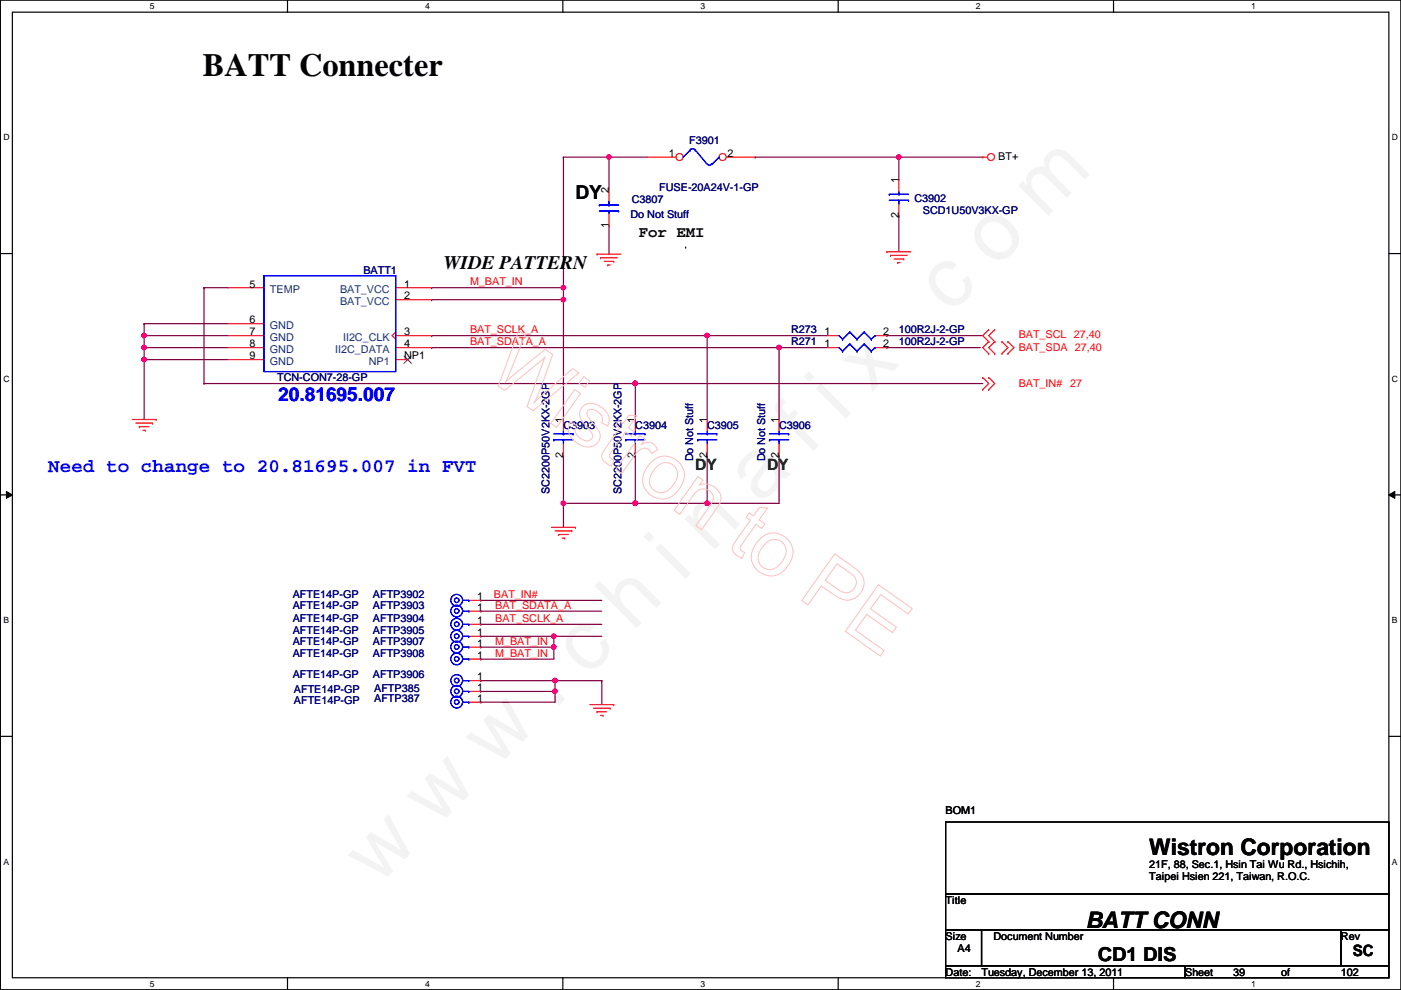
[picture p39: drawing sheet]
<svg xmlns="http://www.w3.org/2000/svg" width="297mm" height="210mm" viewBox="0 0 297 210" stroke-linecap="round" stroke-linejoin="round" font-family="sans-serif">
<defs><g id="words">
<text font-size="17.6" fill="#f0f" x="80.1" y="188" transform="rotate(-45 80.1 188)">w w w . c h i n a f i x . c o m</text>
<text font-size="6.9" x="43" y="16.2">BATT Connecter</text>
<g font-size="4.8">
<text x="243.7" y="181.3">Wistron Corporation</text>
<text x="230.2" y="196.8">BATT CONN</text>
</g>
<g font-size="4.1">
<text x="122" y="42.2">DY</text>
<text x="94.1" y="57.1">WIDE PATTERN</text>
<text x="232.7" y="203.7">CD1 DIS</text>
</g>
<g font-size="4.1" fill="#00f">
<text x="59" y="85.1">20.81695.007</text>
<text x="10.2" y="100">Need to change to 20.81695.007 in FVT</text>
</g>
<g font-size="3.3">
<text x="135.5" y="50.2">For EMI</text>
<text x="286.8" y="202.8">SC</text>
</g>
<g font-size="3.3" fill="#008000">
<text x="147.4" y="99.7">DY</text>
<text x="162.6" y="99.7">DY</text>
</g>
<g font-size="2.3">
<text x="141.8" y="33.3">1</text>
<text x="154.3" y="33.3">2</text>
<text x="211.7" y="33.9">BT+</text>
<text x="129.1" y="40.9" transform="rotate(-90 129.1 40.9)">2</text>
<text x="190.5" y="38.9" transform="rotate(-90 190.5 38.9)">1</text>
<text x="190.5" y="46.3" transform="rotate(-90 190.5 46.3)">2</text>
<text x="129.1" y="48.3" transform="rotate(-90 129.1 48.3)">1</text>
<text x="52.9" y="61">5</text>
<text x="85.7" y="61">1</text>
<text x="85.7" y="63.5">2</text>
<text x="52.9" y="68.6">6</text>
<text x="52.9" y="71.1">7</text>
<text x="85.7" y="71.1">3</text>
<text x="174.8" y="71.1">1</text>
<text x="187.3" y="71.1">2</text>
<text x="52.9" y="73.7">8</text>
<text x="52.9" y="76.2">9</text>
<text x="85.7" y="73.7">4</text>
<text x="85.7" y="76.2">NP1</text>
<text x="174.8" y="73.7">1</text>
<text x="187.3" y="73.7">2</text>
<text x="119.4" y="89.7" transform="rotate(-90 119.4 89.7)">1</text>
<text x="134.7" y="89.7" transform="rotate(-90 134.7 89.7)">1</text>
<text x="149.9" y="89.7" transform="rotate(-90 149.9 89.7)">1</text>
<text x="165.1" y="89.7" transform="rotate(-90 165.1 89.7)">1</text>
<text x="119.4" y="97.1" transform="rotate(-90 119.4 97.1)">2</text>
<text x="134.7" y="97.1" transform="rotate(-90 134.7 97.1)">2</text>
<text x="149.9" y="97.1" transform="rotate(-90 149.9 97.1)">2</text>
<text x="165.1" y="97.1" transform="rotate(-90 165.1 97.1)">2</text>
<text x="101.2" y="129.5">1</text>
<text x="101.2" y="127.3">1</text>
<text x="101.2" y="132.3">1</text>
<text x="101.2" y="137.2">1</text>
<text x="101.2" y="134.9">1</text>
<text x="101.2" y="139.7">1</text>
<text x="101.2" y="146.6">1</text>
<text x="101.2" y="144.3">1</text>
<text x="101.2" y="148.8">1</text>
<text x="200.5" y="172.6">BOM1</text>
<text x="243.7" y="184">21F, 88, Sec.1, Hsin Tai Wu Rd., Hsichih,</text>
<text x="200.5" y="191.6">Title</text>
<text x="243.7" y="186.6">Taipei Hsien 221, Taiwan, R.O.C.</text>
<text x="200.5" y="199.2">Size</text>
<text x="203" y="201.8">A4</text>
<text x="210.6" y="199.2">Document Number</text>
<text x="284.3" y="199.2">Rev</text>
<text x="200.5" y="206.8">Date:</text>
<text x="208.1" y="206.8">Tuesday, December 13, 2011</text>
<text x="251.3" y="206.8">Sheet</text>
<text x="261.4" y="206.8">39</text>
<text x="271.6" y="206.8">of</text>
<text x="284.3" y="206.8">102</text>
</g>
<g font-size="2.3" fill="#000080">
<text x="146.1" y="30.6">F3901</text>
<text x="139.8" y="40.5">FUSE-20A24V-1-GP</text>
<text x="133.7" y="46.3">Do Not Stuff</text>
<text x="133.9" y="43">C3807</text>
<text x="193.9" y="42.8">C3902</text>
<text x="195.7" y="45.3">SCD1U50V3KX-GP</text>
<text x="77" y="58">BATT1</text>
<text x="167.7" y="70.7">R273</text>
<text x="190.6" y="70.7">100R2J-2-GP</text>
<text x="167.7" y="73.2">R271</text>
<text x="190.6" y="73.2">100R2J-2-GP</text>
<text x="58.8" y="80.9">TCN-CON7-28-GP</text>
<text x="119.5" y="91">C3903</text>
<text x="134.7" y="91">C3904</text>
<text x="149.9" y="91">C3905</text>
<text x="165.2" y="91">C3906</text>
<text x="147" y="97.8" transform="rotate(-90 147 97.8)">Do Not Stuff</text>
<text x="162.2" y="97.8" transform="rotate(-90 162.2 97.8)">Do Not Stuff</text>
<text x="116.5" y="104.7" transform="rotate(-90 116.5 104.7)">SC2200P50V2KX-2GP</text>
<text x="131.7" y="104.7" transform="rotate(-90 131.7 104.7)">SC2200P50V2KX-2GP</text>
<text x="62.1" y="129.1">AFTE14P-GP</text>
<text x="62.1" y="131.9">AFTE14P-GP</text>
<text x="62.1" y="126.8">AFTE14P-GP</text>
<text x="79.1" y="129.1">AFTP3903</text>
<text x="79.1" y="131.9">AFTP3904</text>
<text x="79.1" y="126.8">AFTP3902</text>
<text x="62.1" y="136.7">AFTE14P-GP</text>
<text x="62.1" y="134.5">AFTE14P-GP</text>
<text x="79.1" y="136.7">AFTP3907</text>
<text x="79.1" y="134.5">AFTP3905</text>
<text x="62.1" y="143.8">AFTE14P-GP</text>
<text x="62.1" y="139.3">AFTE14P-GP</text>
<text x="79.1" y="143.8">AFTP3906</text>
<text x="79.1" y="139.3">AFTP3908</text>
<text x="62.3" y="146.9">AFTE14P-GP</text>
<text x="62.3" y="149.2">AFTE14P-GP</text>
<text x="79.3" y="146.6">AFTP385</text>
<text x="79.3" y="148.9">AFTP387</text>
</g>
<g font-size="2.3" fill="#004080">
<text x="57.2" y="62.1">TEMP</text>
<text x="72.1" y="62.1">BAT_VCC</text>
<text x="72.1" y="64.6">BAT_VCC</text>
<text x="57.2" y="69.7">GND</text>
<text x="57.2" y="72.2">GND</text>
<text x="57.2" y="74.8">GND</text>
<text x="57.2" y="77.3">GND</text>
<text x="71.1" y="74.8">II2C_DATA</text>
<text x="72.7" y="72.2">II2C_CLK</text>
<text x="78.2" y="77.3">NP1</text>
</g>
<g font-size="2.3" fill="#f00">
<text x="99.6" y="60.5">M_BAT_IN</text>
<text x="99.6" y="70.7">BAT_SCLK_A</text>
<text x="216" y="71.7">BAT_SCL 27,40</text>
<text x="99.6" y="73.2">BAT_SDATA_A</text>
<text x="216" y="74.5">BAT_SDA 27,40</text>
<text x="216" y="82.1">BAT_IN#</text>
<text x="226.9" y="82.1">27</text>
<text x="104.7" y="126.8">BAT_IN#</text>
<text x="105" y="131.9">BAT_SCLK_A</text>
<text x="105" y="129.1">BAT_SDATA_A</text>
<text x="105" y="136.7">M_BAT_IN</text>
<text x="105" y="139.2">M_BAT_IN</text>
</g>
<g font-size="1.8">
<text x="31.8" y="1.9">5</text>
<text x="90.1" y="1.9">4</text>
<text x="148.5" y="1.9">3</text>
<text x="206.9" y="1.9">2</text>
<text x="265.3" y="1.9">1</text>
<text x=".7" y="29.8">D</text>
<text x="295.1" y="29.8">D</text>
<text x=".7" y="80.9">C</text>
<text x="295.1" y="80.9">C</text>
<text x=".7" y="132.1">B</text>
<text x="295.1" y="132.1">B</text>
<text x=".7" y="183.3">A</text>
<text x="295.1" y="183.3">A</text>
<text x="31.8" y="209.2">5</text>
<text x="90.1" y="209.2">4</text>
<text x="148.5" y="209.2">3</text>
<text x="206.9" y="209.2">2</text>
<text x="265.3" y="209.2">1</text>
</g>
</g></defs>
<path d="M.1 0h296.9v209.8h-296.9zM2.6 2.6h291.9v204.7h-291.9z" fill="none" stroke="#000" stroke-width=".25"/>
<g fill="#fff">
<path d="M31.8 .3h1v2h-1z"/>
<path d="M31.8 207.6h1v1.9h-1z"/>
</g>
<path d="M61 0v2.6M61 207.3v2.5" fill="none" stroke="#000" stroke-width=".25"/>
<g fill="#fff">
<path d="M90.1 .3h1v2h-1z"/>
<path d="M90.1 207.6h1v1.9h-1z"/>
</g>
<path d="M119.3 0v2.6M119.3 207.3v2.5" fill="none" stroke="#000" stroke-width=".25"/>
<g fill="#fff">
<path d="M148.5 .3h1v2h-1z"/>
<path d="M148.5 207.6h1v1.9h-1z"/>
</g>
<path d="M177.7 0v2.6M177.7 207.3v2.5" fill="none" stroke="#000" stroke-width=".25"/>
<g fill="#fff">
<path d="M206.9 .3h1v2h-1z"/>
<path d="M206.9 207.6h1v1.9h-1z"/>
</g>
<path d="M236.1 0v2.6M236.1 207.3v2.5" fill="none" stroke="#000" stroke-width=".25"/>
<g fill="#fff">
<path d="M265.3 .3h.9v2h-.9z"/>
<path d="M265.3 207.6h.9v1.9h-.9z"/>
<path d="M.7 28.2h1.3v1.9h-1.3z"/>
<path d="M295.1 28.2h1.3v1.9h-1.3z"/>
<path d="M.7 79.3h1.3v2h-1.3z"/>
<path d="M295.1 79.3h1.3v2h-1.3z"/>
</g>
<path d="M.1 53.8h2.5M294.5 53.8h2.5" fill="none" stroke="#000" stroke-width=".25"/>
<g fill="#fff">
<path d="M.7 130.5h1.2v2h-1.2z"/>
<path d="M295.1 130.5h1.2v2h-1.2z"/>
</g>
<path d="M.1 104.9h2.5M294.5 104.9h2.5" fill="none" stroke="#000" stroke-width=".25"/>
<path d="M1.4 104.2l1.2 .7-1.2 .8zM294.5 104.9l1.2-.7v1.5z" fill="#000"/>
<path d="M1.4 104.2l1.2 .7-1.2 .8zM294.5 104.9l1.2-.7v1.5z" fill="none" stroke="#000" stroke-width=".21"/>
<g fill="#fff">
<path d="M.7 181.7h1.2v2h-1.2z"/>
<path d="M295.1 181.7h1.2v2h-1.2z"/>
</g>
<path d="M.1 156.1h2.5M294.5 156.1h2.5" fill="none" stroke="#000" stroke-width=".25"/>
<path d="M30.6 68.6h.1M30.6 76.2h.1M30.6 68.6h17.7M30.6 76.2v12.7M43.3 61h.1M43.3 61v20.3M43.3 61h5M91.5 73.7h73.7" fill="none" stroke="#800040" stroke-width=".25"/>
<circle cx="30.5" cy="76.2" r=".49" fill="#f0f"/>
<circle cx="30.5" cy="76.2" r=".49" fill="none" stroke="#f0f" stroke-width=".25"/>
<path d="M30.6 71.2h.1M30.6 71.2h17.7" fill="none" stroke="#800040" stroke-width=".25"/>
<circle cx="30.5" cy="71.1" r=".49" fill="#f0f"/>
<circle cx="30.5" cy="71.1" r=".49" fill="none" stroke="#f0f" stroke-width=".25"/>
<path d="M30.6 73.7h.1M30.6 73.7h17.7" fill="none" stroke="#800040" stroke-width=".25"/>
<circle cx="30.5" cy="73.7" r=".49" fill="#f0f"/>
<circle cx="30.5" cy="73.7" r=".49" fill="none" stroke="#f0f" stroke-width=".25"/>
<path d="M160.1 33.3h30.5M30.6 71.2h.1M30.6 68.6h.1M30.6 76.2h.1M30.6 73.7h.1M30.6 68.6v7.6M30.6 76.2h17.7M91.5 71.2h58.4M43.3 81.3h.1M43.3 81.3h165.1" fill="none" stroke="#800040" stroke-width=".25"/>
<g fill="none" stroke="#f00" stroke-width=".25">
<path d="M48.3 61h7.7M48.3 68.6h7.7M48.3 71.2h7.7M48.3 73.7h7.7M48.3 76.2h7.7M28 88.9h5.1M28.8 89.7h3.5M29.5 90.5h.1M29.5 90.5h2.1M30.3 91.2h.5M30.8 91.2h.1M32.3 89.7h.1"/>
<path d="M33.1 88.9h.1"/>
</g>
<path d="M200.5 174.3h94v15.2h-94zM200.5 189.5h94v7.6h-94zM200.5 197.1h7.6v7.7h-7.6zM208.1 197.1h76.2v7.7h-76.2zM284.3 197.1h10.2v7.7h-10.2zM200.5 204.8h50.8v2.5h-50.8zM251.3 204.8h43.2v2.5h-43.2z" fill="none" stroke="#000" stroke-width=".25"/>
<path d="M56 58.5h27.9v20.3h-27.9z" fill="none" stroke="#00f" stroke-width=".25"/>
<circle cx="30.5" cy="76.2" r=".49" fill="#f0f"/>
<circle cx="30.5" cy="76.2" r=".49" fill="none" stroke="#f0f" stroke-width=".25"/>
<circle cx="30.5" cy="71.1" r=".49" fill="#f0f"/>
<circle cx="30.5" cy="71.1" r=".49" fill="none" stroke="#f0f" stroke-width=".25"/>
<circle cx="30.5" cy="73.7" r=".49" fill="#f0f"/>
<circle cx="30.5" cy="73.7" r=".49" fill="none" stroke="#f0f" stroke-width=".25"/>
<g fill="none" stroke="#ffbfbf" stroke-width=".21">
<path d="M110 70.1l1.3 1-4.1 9.8 8.4-6.8 1.6 1.1-2.6 7.2-1.3 2.8 8.1-7 1.3 .9-9.7 8-1.2-.9 3.7-10.4-8.5 7-1.4-.9zM123.8 79.9l1.2 .8-1 1.4-1.2-.8zM121.9 82.6l1.2 .8-5.1 7.2-1.2-.8zM123.5 86.3a2.96 2.96 0 0 1 4.2 .2 2.75 2.75 0 0 1 1.1 3.8l-1.3-.7a1.8 1.8 0 0 0-1.1-2.5 1.14 1.14 0 0 0-1.2-.3 1.14 1.14 0 0 0-.8 .9 8.9 8.9 0 0 0 2.1 3 2.46 2.46 0 0 1 .3 3.1 2.46 2.46 0 0 1-3.1 .8 3.9 3.9 0 0 1-3.1-4.3l.3-.8 1.3 .6a2.1 2.1 0 0 0 1.2 3.1 1.28 1.28 0 0 0 1.5 .2 1.28 1.28 0 0 0 .7-1.3l-.6-.9a8.1 8.1 0 0 1-2.1-3.2 2.21 2.21 0 0 1 .6-1.7zM131.2 89.2l.9 .6 1.2-1.8 1.7 .2-1.7 2.5 1.2 .8-.7 1-1.2-.9-3 4.2a.93 .93 0 0 0-.4 1 .93 .93 0 0 0 .8 .7l.2 .1-.6 1.2a2.49 2.49 0 0 1-2-2.4l.6-1.1 3.2-4.5-.9-.7zM135.7 92.4l1.1 .7-.8 1.1a2.13 2.13 0 0 1 3.4 1.1l-1.2 .9a1.72 1.72 0 0 0-1.5-1.2 1.72 1.72 0 0 0-1.6 .9l-3.3 4.5-1.2-.9zM138.2 97.9a4.1 4.1 0 0 1 5.6 0 4.1 4.1 0 0 1 .3 5.6 4.1 4.1 0 0 1-6 1.6 4.1 4.1 0 0 1-.8-6.2zM139.4 98.9a2.53 2.53 0 0 1 3.5-.2 2.53 2.53 0 0 1 .2 3.5 3.4 3.4 0 0 1-3.3 2.2 2.59 2.59 0 0 1-1.5-4.1zM148 101l1.1 .8-.8 1a3.3 3.3 0 0 1 4.5 3.3l-.7 1.4-3.4 4.8-1.2-.8 3.1-4.4a2.05 2.05 0 0 0 0-2.9 2.05 2.05 0 0 0-2.9 .1l-3.6 4.8-1.2-.9zM158.9 108.7l.8 .7 1.3-1.8 1.7 .1-1.7 2.5 1.2 .9-.7 .9-1.2-.8-3 4.2a.92 .92 0 0 0-.4 .9 .92 .92 0 0 0 .8 .8l.2 .1-.6 1.2a2.49 2.49 0 0 1-2-2.4l.6-1.1 3.2-4.6-.9-.6zM161.2 114.2a4.1 4.1 0 0 1 5.6 0 4.1 4.1 0 0 1 .3 5.6 4.1 4.1 0 0 1-6 1.5 4.1 4.1 0 0 1-.7-6.1zM162.4 115.1a2.53 2.53 0 0 1 3.5-.1 2.53 2.53 0 0 1 .3 3.5 3.4 3.4 0 0 1-3.4 2.2 2.59 2.59 0 0 1-1.5-4.2z"/>
<path d="M177 117.4l3.7 2.7a4.4 4.4 0 0 1 2.5 3.6 3.7 3.7 0 0 1-2.1 3.2 3.7 3.7 0 0 1-3.9-.5l-3.1-2.2-2.8 4.1-1.3-1zM177.5 119.5l2.5 1.8a2.33 2.33 0 0 1 1.5 2.5 2.17 2.17 0 0 1-3.5 1.4l-3-2.1zM186.2 124l7.2 5-.8 1.2-5.9-4.1-2.1 3 5.5 3.9-.9 1.1-5.4-3.8-2.4 3.3 6.1 4.3-.9 1.2-7.4-5.2z"/>
</g>
<use href="#words"/>
</svg>
